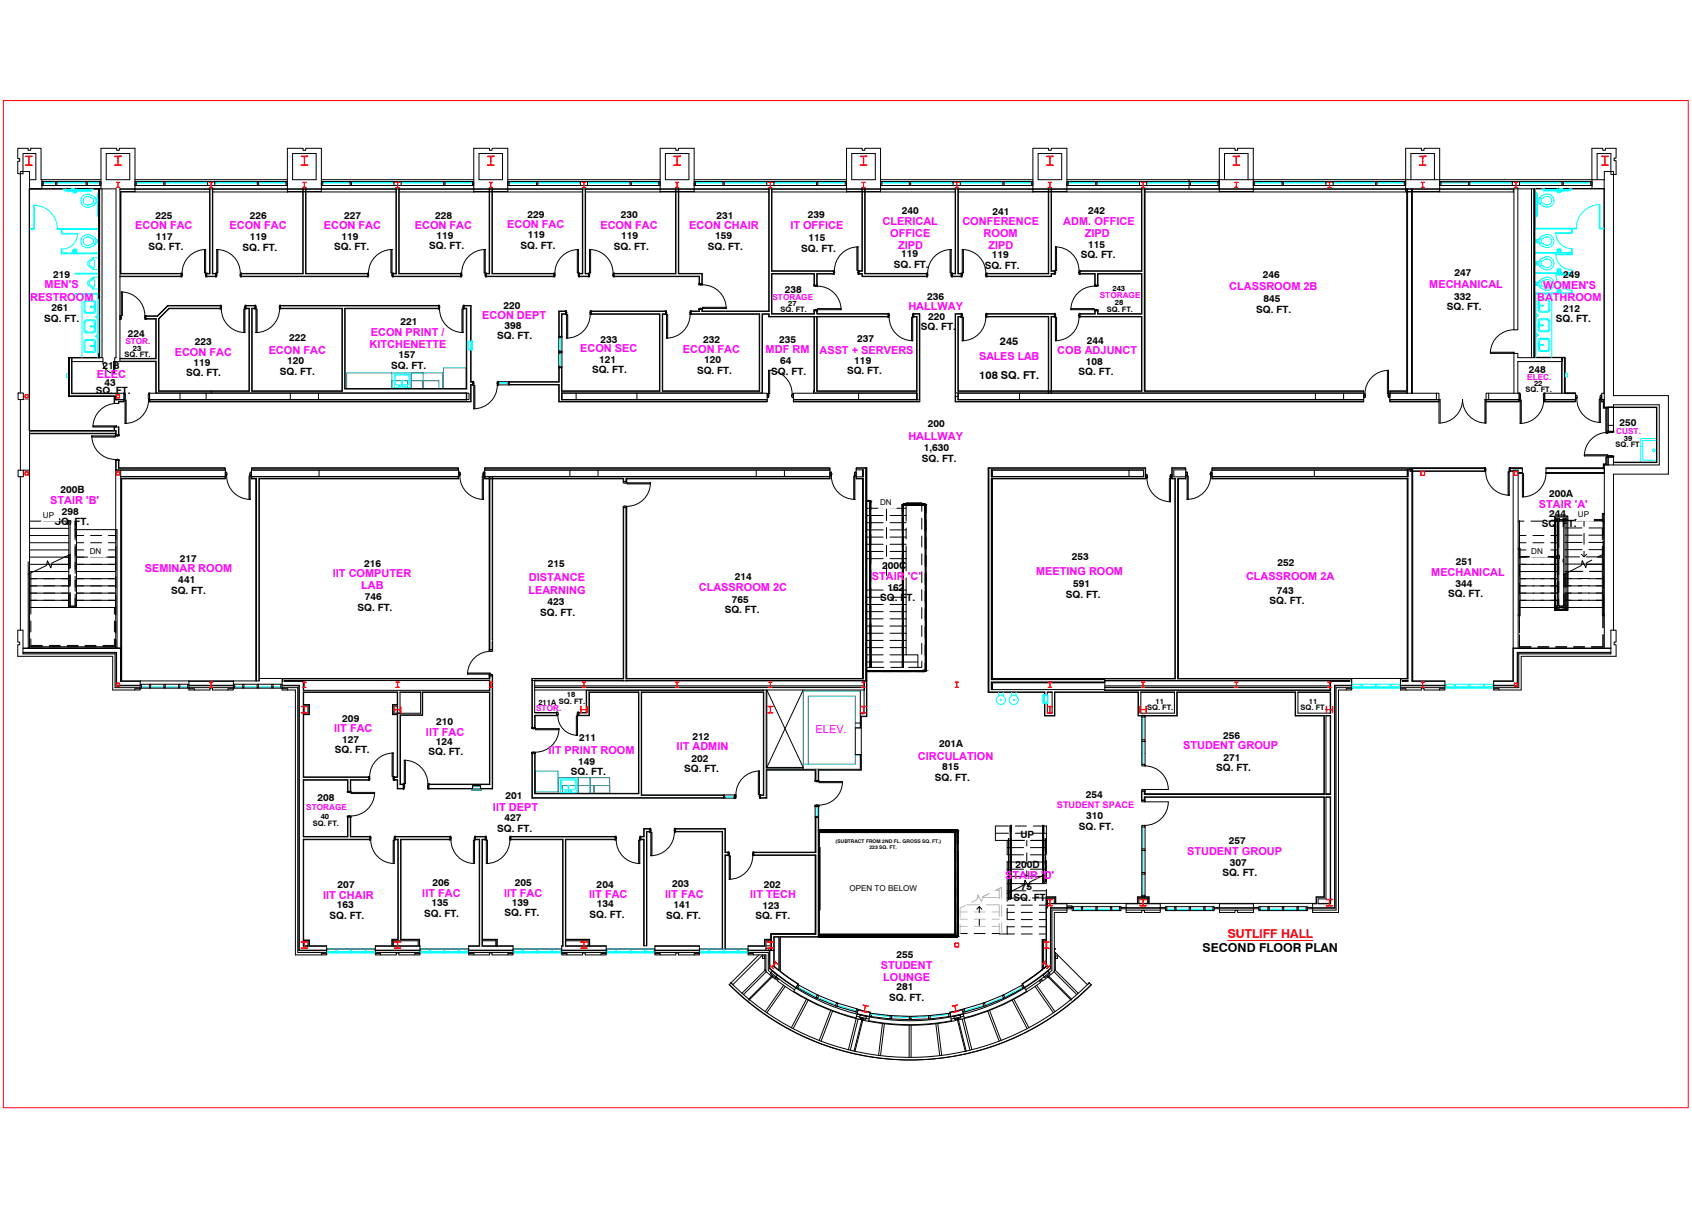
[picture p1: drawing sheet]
<svg xmlns="http://www.w3.org/2000/svg" width="1067mm" height="762mm" viewBox="0 0 1067 762" stroke-linecap="round" stroke-linejoin="round" font-family="sans-serif">
<defs><g id="words">
<text font-size="7.7" fill="#f00" x="774" y="591">SUTLIFF HALL</text>
<text font-size="7.7" x="758" y="600">SECOND FLOOR PLAN</text>
<g font-size="6.9" fill="#f0f">
<text x="320" y="144">ECON FAC</text>
<text x="556" y="142">CLERICAL</text>
<text x="607" y="142">CONFERENCE</text>
<text x="670" y="142">ADM. OFFICE</text>
<text x="85" y="144">ECON FAC</text>
<text x="145" y="144">ECON FAC</text>
<text x="204" y="144">ECON FAC</text>
<text x="262" y="144">ECON FAC</text>
<text x="379" y="144">ECON FAC</text>
<text x="435" y="144">ECON CHAIR</text>
<text x="498" y="144">IT OFFICE</text>
<text x="561" y="149">OFFICE</text>
<text x="620" y="149">ROOM</text>
<text x="684" y="149">ZIPD</text>
<text x="566" y="157">ZIPD</text>
<text x="623" y="157">ZIPD</text>
<text x="28" y="182">MEN'S</text>
<text x="775" y="183">CLASSROOM 2B</text>
<text x="901" y="181">MECHANICAL</text>
<text x="973" y="182">WOMEN'S</text>
<text x="19" y="189">RESTROOM</text>
<text x="969" y="190">BATHROOM</text>
<text x="573" y="195">HALLWAY</text>
<text x="304" y="201">ECON DEPT</text>
<text x="234" y="212">ECON PRINT /</text>
<text x="233" y="219">KITCHENETTE</text>
<text x="366" y="222">ECON SEC</text>
<text x="110" y="224">ECON FAC</text>
<text x="169" y="223">ECON FAC</text>
<text x="431" y="222">ECON FAC</text>
<text x="483" y="223">MDF RM</text>
<text x="517" y="223">ASST + SERVERS</text>
<text x="617" y="227">SALES LAB</text>
<text x="667" y="223">COB ADJUNCT</text>
<text x="61" y="238">ELEC</text>
<text x="573" y="277">HALLWAY</text>
<text x="32" y="318">STAIR 'B'</text>
<text x="970" y="320">STAIR 'A'</text>
<text x="91" y="361">SEMINAR ROOM</text>
<text x="210" y="364">IIT COMPUTER</text>
<text x="550" y="366">STAIR 'C'</text>
<text x="653" y="362">MEETING ROOM</text>
<text x="786" y="366">CLASSROOM 2A</text>
<text x="902" y="363">MECHANICAL</text>
<text x="228" y="371">LAB</text>
<text x="334" y="367">DISTANCE</text>
<text x="333" y="374">LEARNING</text>
<text x="441" y="372">CLASSROOM 2C</text>
<text x="211" y="461">IIT FAC</text>
<text x="514" y="462">ELEV.</text>
<text x="269" y="464">IIT FAC</text>
<text x="427" y="473">IIT ADMIN</text>
<text x="746" y="472">STUDENT GROUP</text>
<text x="346" y="475">IIT PRINT ROOM</text>
<text x="579" y="479">CIRCULATION</text>
<text x="311" y="511">IIT DEPT</text>
<text x="748" y="539">STUDENT GROUP</text>
<text x="634" y="554">STAIR 'D'</text>
<text x="204" y="566">IIT CHAIR</text>
<text x="266" y="565">IIT FAC</text>
<text x="318" y="565">IIT FAC</text>
<text x="371" y="566">IIT FAC</text>
<text x="419" y="566">IIT FAC</text>
<text x="473" y="566">IIT TECH</text>
<text x="555" y="610">STUDENT</text>
<text x="557" y="618">LOUNGE</text>
</g>
<g font-size="6.9">
<text x="630" y="217">245</text>
<text x="617" y="239">108 SQ. FT.</text>
</g>
<g font-size="6.3">
<text x="98" y="138">225</text>
<text x="217" y="138">227</text>
<text x="333" y="137">229</text>
<text x="391" y="138">230</text>
<text x="452" y="138">231</text>
<text x="509" y="138">239</text>
<text x="569" y="135">240</text>
<text x="626" y="135">241</text>
<text x="686" y="135">242</text>
<text x="157" y="138">226</text>
<text x="274" y="138">228</text>
<text x="98" y="151">117</text>
<text x="157" y="151">119</text>
<text x="215" y="151">119</text>
<text x="275" y="150">119</text>
<text x="333" y="150">119</text>
<text x="392" y="151">119</text>
<text x="451" y="151">159</text>
<text x="510" y="152">115</text>
<text x="94" y="158">SQ. FT.</text>
<text x="153" y="158">SQ. FT.</text>
<text x="211" y="158">SQ. FT.</text>
<text x="271" y="157">SQ. FT.</text>
<text x="328" y="157">SQ. FT.</text>
<text x="387" y="157">SQ. FT.</text>
<text x="446" y="157">SQ. FT.</text>
<text x="505" y="159">SQ. FT.</text>
<text x="686" y="156">115</text>
<text x="568" y="162">119</text>
<text x="625" y="163">119</text>
<text x="681" y="163">SQ. FT.</text>
<text x="564" y="169">SQ. FT.</text>
<text x="621" y="169">SQ. FT.</text>
<text x="917" y="174">247</text>
<text x="34" y="175">219</text>
<text x="796" y="175">246</text>
<text x="986" y="175">249</text>
<text x="495" y="185">238</text>
<text x="585" y="189">236</text>
<text x="797" y="191">845</text>
<text x="917" y="189">332</text>
<text x="32" y="196">261</text>
<text x="317" y="195">220</text>
<text x="792" y="197">SQ. FT.</text>
<text x="912" y="195">SQ. FT.</text>
<text x="986" y="196">212</text>
<text x="28" y="203">SQ. FT.</text>
<text x="585" y="202">220</text>
<text x="981" y="203">SQ. FT.</text>
<text x="252" y="205">221</text>
<text x="318" y="207">398</text>
<text x="581" y="208">SQ. FT.</text>
<text x="81" y="213">224</text>
<text x="182" y="215">222</text>
<text x="314" y="214">SQ. FT.</text>
<text x="540" y="216">237</text>
<text x="123" y="217">223</text>
<text x="379" y="216">233</text>
<text x="443" y="216">232</text>
<text x="491" y="216">235</text>
<text x="685" y="217">244</text>
<text x="251" y="226">157</text>
<text x="65" y="233">218</text>
<text x="122" y="230">119</text>
<text x="181" y="230">120</text>
<text x="247" y="232">SQ. FT.</text>
<text x="378" y="229">121</text>
<text x="444" y="229">120</text>
<text x="492" y="230">64</text>
<text x="539" y="229">119</text>
<text x="685" y="230">108</text>
<text x="117" y="237">SQ. FT.</text>
<text x="177" y="236">SQ. FT.</text>
<text x="373" y="235">SQ. FT.</text>
<text x="439" y="236">SQ. FT.</text>
<text x="486" y="236">SQ. FT.</text>
<text x="534" y="236">SQ. FT.</text>
<text x="680" y="236">SQ. FT.</text>
<text x="964" y="235">248</text>
<text x="66" y="243">43</text>
<text x="60" y="248">SQ. FT.</text>
<text x="585" y="269">200</text>
<text x="1021" y="269">250</text>
<text x="582" y="284">1,630</text>
<text x="581" y="291">SQ. FT.</text>
<text x="38" y="311">200B</text>
<text x="977" y="313">200A</text>
<text x="39" y="324">298</text>
<text x="977" y="326">244</text>
<text x="34" y="331">SQ. FT.</text>
<text x="972" y="332">SQ. FT.</text>
<text x="676" y="353">253</text>
<text x="113" y="354">217</text>
<text x="230" y="357">216</text>
<text x="345" y="357">215</text>
<text x="556" y="359">200C</text>
<text x="805" y="357">252</text>
<text x="918" y="356">251</text>
<text x="463" y="366">214</text>
<text x="112" y="368">441</text>
<text x="677" y="370">591</text>
<text x="918" y="370">344</text>
<text x="108" y="374">SQ. FT.</text>
<text x="560" y="372">162</text>
<text x="672" y="377">SQ. FT.</text>
<text x="805" y="374">743</text>
<text x="913" y="376">SQ. FT.</text>
<text x="230" y="378">746</text>
<text x="345" y="381">423</text>
<text x="461" y="380">765</text>
<text x="555" y="379">SQ. FT.</text>
<text x="800" y="381">SQ. FT.</text>
<text x="225" y="385">SQ. FT.</text>
<text x="341" y="388">SQ. FT.</text>
<text x="457" y="387">SQ. FT.</text>
<text x="216" y="455">209</text>
<text x="275" y="457">210</text>
<text x="365" y="467">211</text>
<text x="437" y="466">212</text>
<text x="771" y="465">256</text>
<text x="216" y="468">127</text>
<text x="275" y="470">124</text>
<text x="592" y="471">201A</text>
<text x="211" y="475">SQ. FT.</text>
<text x="270" y="476">SQ. FT.</text>
<text x="771" y="479">271</text>
<text x="365" y="482">149</text>
<text x="436" y="480">202</text>
<text x="594" y="485">815</text>
<text x="767" y="486">SQ. FT.</text>
<text x="360" y="488">SQ. FT.</text>
<text x="431" y="487">SQ. FT.</text>
<text x="589" y="492">SQ. FT.</text>
<text x="319" y="504">201</text>
<text x="685" y="503">254</text>
<text x="200" y="505">208</text>
<text x="318" y="518">427</text>
<text x="685" y="516">310</text>
<text x="313" y="524">SQ. FT.</text>
<text x="680" y="523">SQ. FT.</text>
<text x="643" y="528">UP</text>
<text x="775" y="532">257</text>
<text x="775" y="546">307</text>
<text x="640" y="547">200D</text>
<text x="771" y="552">SQ. FT.</text>
<text x="213" y="560">207</text>
<text x="273" y="559">206</text>
<text x="325" y="558">205</text>
<text x="376" y="559">204</text>
<text x="424" y="559">203</text>
<text x="482" y="560">202</text>
<text x="644" y="561">75</text>
<text x="639" y="568">SQ. FT.</text>
<text x="212" y="572">163</text>
<text x="272" y="571">135</text>
<text x="323" y="571">139</text>
<text x="376" y="572">134</text>
<text x="425" y="572">141</text>
<text x="481" y="573">123</text>
<text x="208" y="579">SQ. FT.</text>
<text x="267" y="578">SQ. FT.</text>
<text x="318" y="578">SQ. FT.</text>
<text x="372" y="579">SQ. FT.</text>
<text x="420" y="579">SQ. FT.</text>
<text x="476" y="580">SQ. FT.</text>
<text x="565" y="604">255</text>
<text x="565" y="624">281</text>
<text x="561" y="631">SQ. FT.</text>
</g>
<text font-size="5.8" fill="#f0f" x="666" y="509">STUDENT SPACE</text>
<g font-size="5.2" fill="#f0f">
<text x="487" y="189">STORAGE</text>
<text x="693" y="188">STORAGE</text>
<text x="79" y="217">STOR.</text>
<text x="963" y="239">ELEC.</text>
<text x="1019" y="273">CUST.</text>
<text x="338" y="448">STOR.</text>
<text x="193" y="510">STORAGE</text>
</g>
<g font-size="5.1">
<text x="555" y="318">DN</text>
<text x="27" y="326">UP</text>
<text x="995" y="326">UP</text>
<text x="57" y="349">DN</text>
<text x="965" y="349">DN</text>
<text x="536" y="562">OPEN TO BELOW</text>
</g>
<g font-size="4.7">
<text x="701" y="183">243</text>
<text x="492" y="197">SQ. FT.</text>
<text x="497" y="193">27</text>
<text x="698" y="197">SQ. FT.</text>
<text x="703" y="192">28</text>
<text x="84" y="221">23</text>
<text x="79" y="225">SQ. FT.</text>
<text x="967" y="243">22</text>
<text x="962" y="247">SQ. FT.</text>
<text x="1019" y="282">SQ. FT.</text>
<text x="1024" y="278">39</text>
<text x="357" y="439">18</text>
<text x="728" y="444">11</text>
<text x="825" y="444">11</text>
<text x="339" y="444">211A SQ. FT.</text>
<text x="723" y="448">SQ. FT.</text>
<text x="820" y="448">SQ. FT.</text>
<text x="202" y="516">40</text>
<text x="197" y="520">SQ. FT.</text>
</g>
<g font-size="3.2">
<text x="527" y="532">(SUBTRACT FROM 2ND FL. GROSS SQ. FT.)</text>
<text x="548" y="535">223 SQ. FT.</text>
</g>
</g></defs>
<g fill="none" stroke="#008ab8" stroke-width=".63">
<path d="M247 235h-28v10h28v-10h12v10M247 240h10v5h-10zM267 240h10v5h-10zM280 232h14v13h-14zM259 245v-10h8v10v-5h-10v5h10M259 245v-10h20v10h-2M542 436h-36v48M543 459h-4v-20h-29v43M543 476h-4v6h-33M298 498h.1M298 495h5v2v-2h-5v2zM298 498h5"/>
<path d="M298 498h1zM299 498h3zM299 498h4h-1M299 498h3M302 498h1zM303 497v1M303 497h-5v1M303 498h.1M338 486h14v13h-14zM355 495h10v5h-10zM365 495h10v5h-10zM372 490h12v10h-12z"/>
<path d="M375 495h9v5h-9zM506 485h36M352 500v-10h13v10v-10h7v10"/>
</g>
<g fill="none" stroke="#0ff" stroke-width=".63">
<path d="M27 115h8M36 115h18M40 119h1M40 119h.1M40 119l1 1h16l1-1M41 119v1h5M41 119h.1M42 120h15h-11M45 119h2zM46 119v1M46 120h.1M46 119h.1"/>
<path d="M46 119h2M48 119v1M55 115h8M57 119h2M57 119h.1M57 119v1h-11M59 119h.1M86 115h17M104 115h27M135 115h27M163 115h17M203 115h18"/>
<path d="M222 115h26M253 115h27M281 115h17M321 115h17M339 115h27M370 115h27M398 115h17M438 115h18M457 115h26M488 115h27M516 115h17M556 115h17"/>
<path d="M574 115h27M605 115h27M633 115h17M674 115h17M692 115h26M723 115h27M751 115h17M791 115h17M809 115h27M841 115h26M868 115h17M909 115h17"/>
<path d="M927 115h26M958 115h27M968 119v25M972 119h2M973 119v1h17l1-1M973 119v1l11-1M974 120h15M982 119v1M982 119h2M983 119h2M983 119h.1M984 119v1"/>
<path d="M984 120h.1M984 119h.1M985 119h.1M986 115h17M989 119h2M990 119v1h-6M21 129a15 15 0 0 1 15 15M21 129h1v15h-1zM46 120v1h2v-1M46 121h2M55 122l3 1 2 1M55 124l4 2"/>
<path d="M55 129h1M55 122a4 4 0 0 0-4 5 4 4 0 0 0 4 4M55 124a2.7 2.7 0 0 0-3 3 2.7 2.7 0 0 0 3 2M56 129h.1M59 130l-4 1M59 128l-3 1M59 126v2M59 128l1 1M60 124v2M60 129h-1M60 124l-1 2M60 128v1"/>
<path d="M60 128h2M60 126h2M60 126v2M62 126v1M62 123v12zM62 128h.1M62 126h.1M62 121v1v14v1M62 122v14M62 127h.1M968 136v1zM968 121v1z"/>
<path d="M968 126h1v1M968 127h1M968 121l1 1v14l-1 1 1-15zM969 126v1M969 123v12zM969 125h-1v2h1M969 125h1M969 127h1M970 127l1 2M970 125v2M971 124l2-1a4 4 0 0 1 7 3 4 4 0 0 1-7 4l-2-1M971 124l1 1"/>
<path d="M971 124l-1 1M972 125v2M972 127l-1 2M973 125h-1M975 124l-2 1M975 124a2.7 2.7 0 0 1 3 2 2.7 2.7 0 0 1-3 3l-3-2M982 120v1h2v-1M982 120h2M982 121h2M984 120v1v-1M1008 129h1v15h-1zM1009 129a15 15 0 0 0-15 15"/>
<path d="M19 144h2v1h-2zM36 144h26v1h-26zM39 145v2zM39 157v3zM39 147h10v1h-10zM39 159h3v1h-3zM42 159h18v1h-18zM46 159v-1v1h2M46 159h2M46 159v-2h2v2M46 157h2M46 158h2"/>
<path d="M48 158v1zM49 147a10 10 0 0 1-10 10M55 148l3 1 2 2h2M55 149h1M55 148a4 4 0 0 0-4 4 4 4 0 0 0 4 4M55 149a2.7 2.7 0 0 0-3 3 2.7 2.7 0 0 0 3 3M56 149h.1M56 149l2 1M58 150l1 1M59 153l-4 2M60 159h2v1h-2zM60 150l-1 1v2l1 1"/>
<path d="M60 153h.1M60 151v2M62 153h-2l-2 2-3 1M62 152a.6 .6 0 0 0-1 0 .6 .6 0 0 0 0 1 .7 .7 0 0 0 1-1M968 159h2v1h-2zM968 152h1M968 151v2M968 144h26h-26zM970 159h18v1h-18zM970 151v2M971 150l1 1v2l-1 1M972 151l1-1a2.9 2.9 0 0 1 4 0 2.9 2.9 0 0 1-1 5l-1-1-3-1"/>
<path d="M975 148l-3 1-2 2h-2v2h2l1 1 2 1a4 4 0 0 0 7-2 4 4 0 0 0-5-5M981 147a10 10 0 0 0 10 10M981 147h10h-10zM982 159v-2v2M982 159h2M982 159v-2h2v2M982 157h2M982 158h2M984 159v-2v2M988 159h3v1h-3zM991 157v3zM991 144v3z"/>
<path d="M991 160h.1M1009 144h2h-2zM47 172h15v1h-15zM58 175l-3 2v3l3 2M58 163l-3 2v2l3 2M59 175h3M59 176h.1M59 170h3M59 169h.1M59 162h3M59 163h.1M59 175h-1l1 1"/>
<path d="M59 169h-1l1 1M59 162l-1 1h1M59 176l1 2-1 3M59 163l1 3-1 3M59 176l-3 2v1l3 2M59 163l-3 2v2l3 2M968 172h2h-2zM968 165v2M968 178v2M968 166h1M968 178h1M968 165h2l1-1 2-2a4 4 0 0 1 6 1 4 4 0 0 1 0 6 4 4 0 0 1-6 0l-3-2h-2z"/>
<path d="M968 179h1M970 165v2M970 178v2M971 164l1 1v2l-1 1M971 177l1 1v2l-1 1M972 165l1-1a2.9 2.9 0 0 1 4 0 2.9 2.9 0 0 1-1 5l-1-1-3-1M972 178l1-1a2.9 2.9 0 0 1 4 0 2.9 2.9 0 0 1-1 4h-1M972 180l3 2M981 160a10 10 0 0 0 10 10M981 173a10 10 0 0 0 10 10M982 170v2h2v-2v2h-2zM982 172h-12h18h-4"/>
<path d="M982 171h2M982 171v-1h2v1M982 170h2M988 172h3h-3zM991 170v2zM991 172v1zM991 160h-10v1h10M991 173h-10h10M991 160v1M991 173h.1M48 185h15h-15zM52 185v40"/>
<path d="M53 196l1 1h6v-7l-1-1-5 1-1 1v5M58 193h2zM59 182h3M59 181h.1M59 181l-1 1h1M59 193v-2v-1h-4l-1 1v6h5v-3M60 194v1M60 200h.1M60 192v1M61 199h-1l1 1M61 199v1M61 199h1"/>
<path d="M61 199h.1M62 185v14M62 188v35M62 185v40M62 188v35zM968 185h2h-2zM968 198v2M968 198h.1M968 188v35zM968 188v-3h10v40M968 200h1M968 198h1"/>
<path d="M968 185v13M968 200v10M969 198h.1M969 200h.1M969 198v1h1h-1v1M969 199h.1M970 199h.1M970 191v1M970 192l2 1zM970 180l3 2a4 4 0 0 0 7-3 4 4 0 0 0-7-4l-2 2-1 1h-2v2h2M970 193v1M971 192v-2v-1h4l1 1v6h-5v-3"/>
<path d="M971 189h5l1 1v6l-1 1h-5M971 189l-1 1v6l1 1M982 183v2h2v-2v2h-2zM982 185h-12h18h-4M982 185h2M982 184h2M982 184v-1h2v1M982 183h2M988 185h3h-3zM991 183v2zM54 202h6v8h-6l-1-1v-6zM54 214h5h1v8h-6h-1v-7z"/>
<path d="M58 206h2zM58 218h2M59 206v-3v-1h-4l-1 1v6h5v-3M59 218v-3h-4h-1v6h5v-3M60 204h.1M60 206v1M60 218v1M60 204v2M60 212h.1M60 217v-1v2M61 212h.1M61 213h.1"/>
<path d="M61 200h.1M61 213h1M61 200h1M62 200v11M62 213v12M62 211l-2 1h1v1M295 215h2h-2v5h2h-2zM297 215h1zM297 215v5M298 216v4zM298 215h.1M298 219v1z"/>
<path d="M298 216h.1M298 220h.1M298 215v1zM298 216v3M353 213v8M968 210v2M968 210h.1M968 212h1M968 210h1M968 212v13M969 210h.1M969 212h.1"/>
<path d="M969 210v1h1h-1v1M969 211h.1M970 211h.1M970 204v-1v2M970 216v1M970 205h2zM970 217h2zM970 205v1M970 218v1M971 205v-3h4h1v6h-5v-3M971 215v2M971 215l1-1h4v1"/>
<path d="M971 201h5l1 1v7h-1h-5M971 213h5l1 1v6l-1 1M971 201l-1 1v6l1 1M971 213l-1 1v6l1 1M976 215v5v1h-5v-3M42 236h1v2h-1zM249 236h9v8h-9zM297 220l1 1M298 220v1M353 223v8M968 223v2M971 222h5"/>
<path d="M987 235h1v3h-1zM253 243l-4-1v-5l1-1h7l1 1v5l-4 1M253 241v3M253 241h1M253 243h1M254 241v3M315 241h5M1044 278h-8v12h8M1044 276h-10v15M89 433h5M95 433h8M104 433h9"/>
<path d="M113 433h5M148 433h5M154 433h8M163 433h8M172 433h5M630 436v3M632 436v3M638 436v3M641 436v3M658 438v1zM658 439v3M658 439v4z"/>
<path d="M658 438h1M658 438h.1M658 438v5M659 438h2v5h-2h2v-5zM659 438v5M852 431h6M853 433h5h-5zM853 431v3h-1M853 434h5M858 431h1v3h-1zM859 433h8h-8zM859 431h8"/>
<path d="M859 434h8M867 431h1v3h-1zM868 433h8h-8zM868 431h8M868 434h8M876 431h1v3h-1zM877 433h5h-5zM877 431h5M877 434h5M883 431h-1v3h1M911 431h6M912 433h5h-5z"/>
<path d="M912 431v3h-1M912 434h5M917 431h1v3h-1zM918 433h8h-8zM918 431h8M918 434h8M926 431h1v3h-1zM927 433h8h-8zM927 431h8M927 434h8M935 431h1v3h-1zM936 433h5h-5z"/>
<path d="M936 431h5M936 434h5M942 431h-1v3h1M658 442v1zM658 443v1M658 443h.1M659 443h-1M659 443l-1 1M720 452h1v14h-1zM720 467h1v15h-1zM353 491h10v9h-10zM358 498h-4v-6h1h7h1v5l-4 1"/>
<path d="M358 496v3zM457 502h6M515 509v5M720 536h1v14h-1zM720 521h1v14h-1zM720 551h1v13h-1zM677 574h5M677 573h5M683 574h8M683 573h8M692 574h8M692 573h8"/>
<path d="M701 574h5M701 573h5M736 574h5M736 573h5M741 574h9M741 573h9M751 574h8M751 573h8M760 574h5M760 573h5M794 574h5M794 573h5"/>
<path d="M800 574h9M800 573h9M809 574h9M809 573h9M819 574h4M819 573h4M206 598h1M207 600h5h-5zM212 598h1v3h-1zM212 598h-5v3h-1M213 600h8h-8zM213 598h8"/>
<path d="M221 598h1v3h-1zM222 600h8h-8zM222 598h8M230 598h1v3h-1zM231 600h5h-5zM231 598h5M237 598h-1v3h1M265 598h1M266 600h5h-5zM271 598v3zM271 598h-5v3h-1M271 600h9h-9z"/>
<path d="M271 598h9M280 598h1v3h-1zM281 600h8h-8zM281 598h8M289 598h1v3h-1zM290 600h5h-5zM290 598h5M295 598v3M323 598h1M324 600h5h-5zM329 598h1v3h-1zM329 598h-5v3h-1"/>
<path d="M330 600h8h-8zM330 598h8M338 598h1v3h-1zM339 600h9h-9zM339 598h9M348 598v3zM348 600h5h-5zM348 598h5M354 598h-1v3h1M382 598h1M383 600h5h-5zM388 598h1v3h-1z"/>
<path d="M388 598h-5v3h-1M389 600h8h-8zM389 598h8M397 598h1v3h-1zM398 600h8h-8zM398 598h8M406 598h1v3h-1zM407 600h5h-5zM407 598h5M413 598h-1v3h1M441 598h1M442 600h5h-5z"/>
<path d="M447 598h1v3h-1zM447 598h-5v3h-1M448 600h8h-8zM448 598h7M456 598v3h1v-3M457 600h8h-8zM457 598h8M465 598h1v3h-1zM466 600h5h-5zM466 598h5M472 598h-1v3h1M207 601h5"/>
<path d="M213 601h8M222 601h8M231 601h5M266 601h5M271 601h9M281 601h8M290 601h5M324 601h5M330 601h8M339 601h9M348 601h5M383 601h5"/>
<path d="M389 601h8M398 601h8M407 601h5M442 601h5M448 601h8M457 601h8M466 601h5M503 622l12 6-1 1-11-6zM516 629l11 4v1l-12-5zM528 634l12 3-12-3zM550 639l11 1v1l-11-2zM608 637l12-3-12 3z"/>
<path d="M621 633l11-4h1l-12 5zM633 628l12-6v1l-11 6zM562 640l11 1h-11zM574 641l11-1v1h-11zM586 640l12-1-12 2z"/>
<circle cx="62" cy="152" r=".4"/>
<circle cx="969" cy="152" r=".4"/>
<circle cx="969" cy="152" r=".6"/>
<circle cx="969" cy="166" r=".4"/>
<circle cx="969" cy="179" r=".4"/>
<circle cx="969" cy="179" r=".6"/>
<circle cx="969" cy="166" r=".6"/>
<circle cx="57" cy="193" r=".4"/>
<circle cx="60" cy="194" r=".3"/>
<circle cx="60" cy="192" r=".3"/>
<circle cx="970" cy="192" r=".3"/>
<circle cx="970" cy="193" r=".3"/>
<circle cx="973" cy="193" r=".4"/>
<circle cx="57" cy="218" r=".4"/>
<circle cx="57" cy="206" r=".4"/>
<circle cx="60" cy="205" r=".3"/>
<circle cx="60" cy="219" r=".3"/>
<circle cx="60" cy="207" r=".3"/>
<circle cx="60" cy="217" r=".3"/>
<circle cx="970" cy="204" r=".3"/>
<circle cx="970" cy="206" r=".3"/>
<circle cx="970" cy="216" r=".3"/>
<circle cx="970" cy="218" r=".3"/>
<circle cx="973" cy="205" r=".4"/>
<circle cx="973" cy="217" r=".4"/>
<circle cx="252" cy="243" r=".4"/>
<circle cx="254" cy="240" r=".4"/>
<circle cx="255" cy="244" r=".4"/>
<circle cx="1043" cy="284" r=".8"/>
<circle cx="631" cy="441" r="2.9"/>
<circle cx="631" cy="441" r=".3"/>
<circle cx="639" cy="441" r="2.9"/>
<circle cx="639" cy="441" r=".3"/>
<circle cx="357" cy="499" r=".4"/>
<circle cx="358" cy="495" r=".4"/>
<circle cx="360" cy="499" r=".4"/>
</g>
<g fill="#000" stroke="#000" stroke-width=".63">
<path d="M548 316h1zM570 318h13zM603 524h1zM637 520h1v46zM657 520h1v36zM603 590h1z"/>
<path d="M547 315h1zM547 315h1z"/>
<path d="M547 315l2 1zM547 315l2 1z"/>
<path d="M547 316h2zM547 316h2z"/>
<path d="M547 316h2zM547 316h2z"/>
<path d="M547 316h2zM547 316h2z"/>
<path d="M547 316h2zM547 316h2zM548 316h1z"/>
<path d="M548 316h1zM548 316h1z"/>
<path d="M548 316h1zM548 316h1z"/>
<path d="M548 316h1zM548 316h1z"/>
<path d="M548 316h1zM548 316h1z"/>
<path d="M548 316l1 105v-105zM548 316l1 105h-1z"/>
<path d="M569 318l1 1zM569 318l1 1z"/>
<path d="M569 319l1 102v-102zM569 319l1 102h-1z"/>
<path d="M569 318h1zM569 318h1z"/>
<path d="M569 318h1zM569 318h1z"/>
<path d="M569 318h1zM569 318h1z"/>
<path d="M570 318h13zM570 318h13z"/>
<path d="M570 318h14zM569 318h15z"/>
<path d="M569 318h15zM569 318h15z"/>
<path d="M569 318h15zM569 318h15z"/>
<path d="M569 318h15zM569 318h15z"/>
<path d="M569 318h15zM569 318h15z"/>
<path d="M570 318h14zM570 318h14z"/>
<path d="M583 318h1zM583 318h1z"/>
<path d="M583 318h1zM583 318h1z"/>
<path d="M583 318h1zM583 318h1z"/>
<path d="M583 318l1 1zM583 318l1 1z"/>
<path d="M583 319l1 103v-103zM583 319l1 103h-1z"/>
<path d="M547 423h36zM547 423h36z"/>
<path d="M547 423h37zM547 423h36z"/>
<path d="M547 423h37zM547 423h37z"/>
<path d="M547 423h37zM547 423h37z"/>
<path d="M583 423h1zM583 423h1z"/>
<path d="M583 423h1zM583 423h1z"/>
<path d="M583 423h1zM583 423h1z"/>
<path d="M547 423h37zM547 423h37z"/>
<path d="M583 422l1 1zM583 422l1 1z"/>
<path d="M516 523h88zM516 523h88z"/>
<path d="M516 523h88zM516 523h88z"/>
<path d="M516 523h88zM516 523h88z"/>
<path d="M516 523h88zM516 523h88z"/>
<path d="M516 523h88zM516 523h88z"/>
<path d="M516 523h88zM516 523h88z"/>
<path d="M516 523l88 1zM516 523l88 1z"/>
<path d="M516 524h88zM516 524h88z"/>
<path d="M603 524h1zM603 524h1z"/>
<path d="M603 524h1zM603 524h1z"/>
<path d="M603 524h1zM603 524h1zM603 524h1z"/>
<path d="M603 524h1zM603 524h1z"/>
<path d="M604 524v66v-66zM604 524v66z"/>
<path d="M636 529v38zM636 529v38z"/>
<path d="M637 520v46h1zM637 566h1z"/>
<path d="M657 520v36h1zM657 556h1z"/>
<path d="M659 529v27zM659 529v27z"/>
<path d="M516 591h88zM516 591h87z"/>
<path d="M516 590h88zM516 590l88 1z"/>
<path d="M516 590h88zM516 590h88z"/>
<path d="M516 590h88zM516 590h88z"/>
<path d="M516 590h88zM516 590h88z"/>
<path d="M516 590h88zM516 590h88z"/>
<path d="M516 590h88zM516 590h88z"/>
<path d="M603 590h1zM603 590h1z"/>
<path d="M603 590h1zM603 590h1zM603 590h1z"/>
<path d="M603 590h1zM603 590h1z"/>
<path d="M516 590h88zM516 590h88z"/>
</g>
<g fill="none" stroke="#000" stroke-width=".63">
<path d="M67 97h15v16h-15zM184 97h15v16h-15zM302 97h15v16h-15zM420 97h14v16h-14zM537 97h15v16h-15zM655 97h14v16h-14zM19 113v-5h-6v140M19 119h44h-16M19 113h4v-16h-9v12h-3v-7h1v-2h-1v-7h7v2h1v-2h7v20v6h-8v152h55v3M19 113v295M19 119h26M26 114h1v3h-1z"/>
<path d="M26 113h38M27 115h.1M27 117h8M27 114h8M35 114h1v3h-1zM35 115h.1M36 115h.1M36 117h18M36 114h18M54 114h1v3h-1zM54 115h.1M55 115h.1"/>
<path d="M55 117h8M55 114h8M62 119v53M63 119v66M63 114h1v3h-1zM63 115h.1M64 119v-26h10v2h1v-2h10v26M64 119v106M76 119h9v2h-9v51h38v2h-38M85 114h1v3h-1zM85 113h96M85 119h47"/>
<path d="M86 117h17M86 114h17M86 115h.1M94 114h1M103 114h1v3h-1zM103 115h.1M104 117h29M104 114h27M104 115h.1M131 117v-3h4v3h-2M131 115h.1M132 119v53h-2v2h6v-2h-2v-53"/>
<path d="M132 119v54h-2M134 119v54h2M134 119h47M135 117h27M135 114h27M135 115h.1M162 114h1v3h-1zM162 115h.1M163 117h18v-3h-1v3M163 114h17M163 115h.1M171 114h2"/>
<path d="M180 115h.1M181 119v-26h10v2h2v-2h10v26M181 119h22v2h-22zM191 119v53h-39v2h80v-2h-39v-53M191 119v54h-39M193 119v54h39M203 114v3zM203 113h96M203 119h47M203 117h18M203 114h18M203 115h.1"/>
<path d="M211 114h2M221 114h1v3h-1zM221 115h.1M222 117h29M222 114h26M222 115h.1M248 117v-3h5v3h-2M248 115h.1M250 119v53h-2v2h42v-2h-38v-53M250 119v54h-2M251 119v54h39M252 119h47"/>
<path d="M253 117h27M253 114h27M253 115h.1M280 114h1v3h-1zM280 115h.1M281 117h18v-3h-1v3M281 114h17M281 115h.1M288 114h2M298 115h.1M299 119v-26h10v2h1v-2h10v26M299 119h21v2h-21z"/>
<path d="M308 119v53h-1v2h42v-2h-39v-53M309 119v54h-2M310 119v54h39M320 114h1v3h-1zM320 113h96M320 119h47M321 117h17M321 114h17M321 115h.1M329 114h1M338 114h1v3h-1zM338 115h.1"/>
<path d="M339 117h31v-3h-4v3M339 114h27M339 115h.1M366 115h.1M367 119v53h-2v2h6v-2h-2v-53M367 119v54h-2M369 119v54h2M369 119h47M370 117h27M370 114h27M370 115h.1M397 114h1v3h-1z"/>
<path d="M397 115h.1M398 117h18v-3h-1v3M398 114h17M398 115h.1M406 114h2M415 115h.1M416 119v-26h10v2h2v-2h10v26M416 119h22v2h-22zM426 119v53h-39v2h54v5h2v-7h-15v-53M426 119v54h-39M428 119v54h15v6M438 114v3z"/>
<path d="M438 113h96M438 119h47M438 117h18M438 114h18M438 115h.1M446 114h2M456 114h1v3h-1zM456 115h.1M457 117h29M457 114h26M457 115h.1M483 117v-3h5v3h-2"/>
<path d="M483 115h.1M485 119h2v52h39v2h-11v7h-2v-7h-26v25h26v-2h2v2h45v2h-45v46h63v-46h-2v-2h4v55h-80v-1h80M485 119v77h-42v-1h-2v1h-5v2h43v48h-61v-48h2v-2h-47v2h43v48h-62v-14h-2l2-1M485 119h-409v109M485 119v77h-42v-1M486 119v52h40M487 119h115M487 119h47M488 117h27M488 114h27M488 115h.1M515 114h1v3h-1z"/>
<path d="M515 115h.1M516 117h18v-3h-1v3M516 114h17M516 115h.1M523 114h2M533 115h.1M534 119v-26h10v2h1v-2h10v26M534 119h21v2h-21zM543 119v52h-1v2h1v1h41v-2h-39v-53M544 119v52h-2M545 119v54h39M555 114h1v3h-1z"/>
<path d="M555 113h96M555 119h47M556 117h17M556 114h17M556 115h.1M564 114h2M573 114h1v3h-1zM573 115h.1M574 117h31v-3h-4v3M574 114h27M574 115h.1M601 115h.1"/>
<path d="M602 119h2v53h2v2h-6v-2h2zM602 119v54h-2M604 119v54h2M604 119h116M604 119h47M605 117h27M605 114h27M605 115h.1M632 114h1v3h-1zM632 115h.1M633 117h18v-3h-1v3M633 114h17"/>
<path d="M633 115h.1M641 114h2M650 115h.1M651 119v-26h10v2h2v-2h10v26M651 119h22v2h-22zM661 119v53h-39v2h41v-1h2v-2h-2v-52M661 119v54h-39M663 119v52h2M673 114h1v3h-1zM673 113h338M673 119h47M674 117h17"/>
<path d="M674 114h17M674 115h.1M681 114h2M691 114h1v3h-1zM691 115h.1M692 117h29M692 114h26M692 115h.1M718 117v-3h5v3h-2M718 115h.1M720 119h2v2M720 119v52h-39v2h9v7h2v-7h28v25h-28v-2h-2v2h-9v2h39v46h-116v-46h2v-2h-4v55h258v-1h-256"/>
<path d="M720 119v52h-39M721 119v128M722 119v128h138M722 119h244M722 119h47M723 117h27M723 114h27M723 115h.1M750 113v1M750 117v2M750 114h1v3h-1zM750 115h.1"/>
<path d="M751 117h18v-3h-1v3M751 115h.1M751 114h17M758 114h2M768 115h.1M769 117v2v-26h10v2h1v-2h10v26M769 113v1M772 113v-16h15v16M790 114h1v3h-1zM790 119h96M791 117h17M791 114h17"/>
<path d="M791 115h.1M799 114h2M808 114h1v3h-1zM808 115h.1M809 117h32v-3h-5v3M809 114h27M809 115h.1M836 115h.1M841 117h26M841 114h26M841 115h.1M867 114h1v3h-1z"/>
<path d="M867 115h.1M868 117h18v-3h-1v3M868 114h17M868 115h.1M876 114h2M885 115h.1M886 119v-26h10v2h2v-2h10v26M887 119v127h-11v2h11M887 119v128M887 119v128h-11M890 113v-16h14v16M890 119v129"/>
<path d="M908 114h1v3h-1zM908 119h46v2h-46M909 115h17M909 117h17M909 114h17M926 114h1v3h-1zM927 117h29M927 114h26M927 115h.1M953 117v-3h5v3h-2M953 115h.1M955 119v89h2v-89"/>
<path d="M958 115h.1M958 117h27M958 114h27M966 119h2v106M966 119v106M967 119v106h-1M967 119v106M968 119h44v129M983 119h-15v69M985 119h27M985 114h1v3h-1zM985 115h.1"/>
<path d="M986 117h18v-3h-1v3M986 114h17M986 115h.1M1003 115h.1M1004 113v-20h7v2h1v-2h7v7h-1v1h1v9h-3v-13h-9v16M1004 113v6M85 121h-9v52h38M85 121h47M134 121h47M181 121h22M203 121h47M252 121h47"/>
<path d="M299 121h21M320 121h47M369 121h47M416 121h22M438 121h47M487 121h47M534 121h21M555 121h47M604 121h47M651 121h22M673 121h47M722 121h186v-2h-22v2"/>
<path d="M722 121v125h138v2h-258M769 121v-2h21v2M769 121h21M886 121h22M129 157h1v15h-1zM130 157a15 15 0 0 0-15 15M137 157v15zM137 157a15 15 0 0 1 14 15M246 157h1v15h-1zM247 157a15 15 0 0 0-15 15M305 157h1v15h-1zM306 157a15 15 0 0 0-15 15"/>
<path d="M364 157h1v15h-1zM365 157a15 15 0 0 0-15 15M372 157v15zM372 157a15 15 0 0 1 15 15M540 156h1v14h-1zM541 156a15 15 0 0 0-15 14M599 157h1v15h-1zM600 157a15 15 0 0 0-15 15M607 157v15zM607 157a15 15 0 0 1 15 15M665 156h1v14h-1zM665 156a15 15 0 0 1 15 14"/>
<path d="M62 172v-53h11v106h-1v3M62 173v12M76 174h38M114 172h1v3h-1zM130 172v3zM130 174h6M136 172h1v3h-1zM151 172h1v3h-1zM152 174h80M232 172v3zM247 172h1v3h-1zM248 174h42"/>
<path d="M290 172h1v3h-1zM306 172h1v3h-1zM307 174h42M349 172h1v3h-1zM365 172h1v3h-1zM365 174h6M371 172h1v3h-1zM387 172v3zM387 174h54v5M441 179h2v1h-2zM443 180a15 15 0 0 1 15 14M513 180h2h-2z"/>
<path d="M513 180v-8h-27v26h27v-2M525 170h1v3h-1zM526 172h-11v8M541 170h1v3h-1zM542 172h2v2h40M584 172h1v3h-1zM600 172h1v3h-1zM600 174h6M606 172h1v3h-1zM622 172v3zM665 170v3zM665 172h-2v2h-41"/>
<path d="M680 170h1v3h-1zM681 172h9v8M690 180h2h-2zM692 180v-8h28v26h-28v-2M62 185v3M62 185v40M63 185v40M76 199v2zM76 199v2M76 199h.1M76 184h1v15h-1zM76 184a15 15 0 0 1 15 15"/>
<path d="M91 199h1v2h-1zM139 192h1v3h-1zM139 193h-33l-7 6h-7M139 194h-33l-6 7v46h57v-53h-2M140 195a15 15 0 0 0 14 15M154 195v15zM154 192h1v3h-1zM155 193h6M161 192v3zM161 194h-2v53h57v-53h-39M161 195h1v15h-1zM176 192h1v3h-1z"/>
<path d="M176 195a15 15 0 0 1-15 15M177 193h100M276 192h1v3h-1zM277 194h-60v51h77v-51h-1M277 195a15 15 0 0 0 15 15M291 195h1v15h-1zM292 192h1v3h-1zM293 193h4v22M352 196h5v2h-3v14h-2zM356 196h1v2h-1zM357 198h-3v14M357 196h-4v16"/>
<path d="M357 198h1v15h-1zM372 196h1v2h-1zM372 198a15 15 0 0 1-15 15M373 198h43v49h-62v-15M373 196h47M419 196h1v2h-1zM420 198h-2v49h61v-49h-43M420 198h1v15h-1zM435 196h1v2h-1zM435 198a15 15 0 0 1-15 15M441 194h2v1h-2zM441 195v1h-5"/>
<path d="M443 194h15h-15zM513 195h2v1h-2zM515 196v2h45M515 195h15h-15zM515 180a15 15 0 0 1 15 15M560 197h1v3h-1zM560 199h-75v-1h-5v50M561 200a15 15 0 0 0 14 15M575 200v15zM575 197h1v3h-1zM576 199h2v48h-63v-47h-2v47M576 198h4v54"/>
<path d="M606 197h1v3h-1zM606 198h-4v55h258M606 199h-2v48h116v-48h-39M607 200v15zM622 200a15 15 0 0 1-15 15M622 197v3zM622 198h43M622 199h39v49M665 197v3zM665 199h-2v49M665 200h1v15h-1zM675 195h15h-15z"/>
<path d="M680 200a15 15 0 0 1-15 15M680 197h1v3h-1zM690 195h2v1h-2zM690 180a15 15 0 0 0-15 15M690 196v2h-9M76 201h.1M92 201h6v25h-22M353 212v1zM354 213l-2-1v29h-31M354 212v20M955 208a15 15 0 0 0-15 14M43 225l20 1z"/>
<path d="M43 226v24l1-24v24M45 226v22h28M62 225h-17v23h33v4h-5v-2M62 225h2M62 223v2M64 225h1v3h-20M65 228a7 7 0 0 0 7 7M72 228v7zM72 228h26v20h196v4M76 226h22v-25h-6v-2h7l7-6h33v2h-32l-7 6v45h57v-51h-2v-2h6v2h-2v51h57v-51h-39v-2h100v2h-59v50h76v-50h-1v-2h4v22h-2v5h2v21h1v2h-1v10h-203v-1h200M76 228h22v20M297 220v21h1"/>
<path d="M353 232v9h-32M353 221v1zM353 231h.1M353 222v1zM354 221l-2 1h2M485 233v15zM485 233a15 15 0 0 1 14 15M875 233v15zM875 233a15 15 0 0 0-14 15M940 222h15v1h-15zM955 223h2v2h9M955 222v26"/>
<path d="M968 223v2M968 225h.1M985 225v23M986 225v23M11 248h4v4h-4zM13 252v44M43 250h29M44 250h28v4M73 250v2h5v1h-3v1h-3v-4h-28M73 254a15 15 0 0 0-14 15M78 248h1v1v3h-1zM78 253h-3v1"/>
<path d="M79 252h1v15h-1zM94 248v4l-1-1zM94 252a15 15 0 0 1-15 15M113 248h-19v4h19M113 248h17v4h-17zM130 248h53M130 252h53M133 246v2M183 248h18v4h-18zM201 248h95v4h-95M294 248v4M298 240h1v3h-1z"/>
<path d="M298 242h-1v11h-203M299 243v15zM314 240v3zM314 243a15 15 0 0 1-15 15M314 241v2M314 243h38v10h132v-1h-130M314 241h1v1h-1zM314 241h7M320 241h1v1h-1zM321 241v2M321 242h32v11h131M354 252v-4h127v-50h4v2h28v48h65v4"/>
<path d="M354 248v4M363 248v4M402 248h82v4h-82M402 248h-48v4h48M402 248v4M484 248h1v1v2h-1zM499 248h1v3h-1v-1zM500 253h80M541 248h37v4h-37zM541 248h-41v4h41M578 248v4M602 250h2"/>
<path d="M604 252h.1M604 252h225M604 248h.1M604 248v4M643 248h-39v4M643 248h186M643 248v4M661 248v-48h-39v-2h43v2h-2v48M829 248h18v4h-18zM847 248h13v4h-13M860 248h1v1v2h-1zM875 248h1v3h-1v-1z"/>
<path d="M876 252h31v1h-31zM876 253h31M887 248h-11v4h30M887 248h19M887 248h.1M906 248h1v4h-1M906 248v4M936 252h1v15h-1zM937 252h21v1h-21zM939 248h-2v4h2M939 248h18M939 248v4"/>
<path d="M957 248h1v4h-19M957 248v-20h28v-3h2v23M958 248l1 1-1 3zM958 253h-21M958 252h1v15h-1zM958 252v1M973 252a15 15 0 0 1-15 15M973 248h1v4h-1v-1zM973 252v1M974 252h19v1h-19zM974 253h19M985 248v-23h-17h19v23"/>
<path d="M985 248h-11v4h19v-4M985 248h8M993 249h1v1v1h-1zM993 248h-6h6M994 251a15 15 0 0 0 15 15M1008 251h1v15h-1zM1009 249h1v2h-1zM1010 248h2v4h-2zM1010 253h1M1011 252h-1v1h1M1011 252v5h3M1011 248l1-140h5v141h35v50h-35v98"/>
<path d="M1012 252v5h1M1012 257h33v35h-28M1013 257v16h1v-16M1013 257v16M1014 257h30v34h-27M1014 257h.1M1017 257v-2h29v38h-32M19 273h54v-1h-54h53v-3h3v5h-2v-1h-54M58 275h15h-15zM58 275a15 15 0 0 0 15 15M59 268h14v1h-14zM72 269v2"/>
<path d="M73 274h2v1h-2zM75 269v5M908 267v-15h-1v15a15 15 0 0 0 15-15 15 15 0 0 0 15 15M1014 272h4l-3 1-1-1zM1014 272a15 15 0 0 0-15 15M1014 268v-11h3v11M1014 268v4h3v-4M1014 268h3M15 296v4h-4v-4h8M73 290h2h-2zM73 290h2v5h67v1h-69zM73 290v6"/>
<path d="M75 290v5h67v1M76 296h-3v113h3M76 296h66v4h-66M76 296v133M142 298h1v2h-1zM143 300a15 15 0 0 0 15 15M157 300h1v15h-1zM158 298h1v2h-1l-1-1zM159 295h130v1h-130zM159 296v-1h130v1M201 296h88v4h-88M201 296h-42v4h42"/>
<path d="M201 296v4M289 298h1v2h-1zM290 300a15 15 0 0 0 15 15M304 300h1v15h-1zM305 298h1v2h-1v-1zM306 295h217v1h-217zM306 296v-1h217v1M359 296h-53v4h2M359 296h18v4h-18zM377 296h100M477 296h18v4h-18zM495 296h28v4h-28"/>
<path d="M523 298h1v2h-1zM524 300a15 15 0 0 0 15 15M538 300h1v15h-1zM539 298h1v2h-1v-1zM540 296v2M540 300v1M544 296v5M546 295v134M546 295l-6 1M546 295v156h-4M623 295v141M625 296h96v5h-96z"/>
<path d="M625 296v5M626 296h.1M712 296h-86v4M712 296h9M712 296v4M722 299h1v1v1h-1zM738 299h1v2h-1zM748 296l-9-1v6M748 298h1l-1 2zM748 296v2M748 300h.1M748 300h1v15h-1z"/>
<path d="M763 298h1v2h-1v-1zM763 300a15 15 0 0 1-15 15M764 295h172v2h-47v-1h-125zM829 296h-65v4h65M829 296h59v4h-59M829 296v4M887 296v5M888 296v5h-1M889 295h47M889 297h47M890 296v133h21M890 296v133"/>
<path d="M936 295h1v2h-1zM936 295h-172v1M937 297a15 15 0 0 0 15 15M951 297h1v15h-1zM952 295v2zM952 295h8M952 295h3M952 297h2M954 297h-2v-2h8v3h-3M954 297v112h3v-111M954 297v-1h3v2M955 295h5"/>
<path d="M957 298h3M960 298h1v15h-1zM975 298a15 15 0 0 1-15 15M975 298h37M975 295h36M999 287h15h-15zM1012 295v3h-37M1013 288v5h-2v2h-36M1014 293v-5h-1v4h-2v3h-36v3M1014 287h3h1v1h-4zM1014 288h3M1014 293h-2v94"/>
<path d="M1014 288v5M1017 288v5M13 300v97M76 301h66v1h-65v127h84M142 301v1h-66v127h12M159 301l3 1v127M162 302v127M289 301v1h-126v127M306 301h217v1h-128v2l-1 1-1-1v-2h-87zM306 301v1h87v1M308 300v110l1 1 2-1v-110M308 300h51"/>
<path d="M309 300v109M310 300l1 103M377 300h100M393 320h2M393 303h2M393 320v108h-56M395 302v1M395 320v108M395 319h-2v109h-58v31h2v-8h14v-2h-14M395 304h15v1h-15zM410 304a15 15 0 0 1-15 15M523 301v1h-128v1"/>
<path d="M540 301l4 1v126h-149v-108M544 301v-5h-4v-1h7v128M544 301h-4v1h4v126h-149v-109M544 302v126M571 318v2h-1M571 318v-1h10v1M574 318h-5v4M574 318h-4v4M579 318h5v5M579 318h4v5M581 318v4M625 302v126h71"/>
<path d="M626 300v1M626 300h95M722 301v1h-97v126h71M722 301v-6h-98v141h35v2M723 301a15 15 0 0 0 15 15M737 301h1v15h-1zM739 301l2 1v126h-116v-126M743 302v126M748 301l-5 1v126h109v1M764 301v1h124v126h-5v1M887 301v-5h4v133h20v6h-13v-1h-2v1h-13v-7M887 301h-123v1h123v126h-144v-126h5v-1h-8v-5h8v-1h-9v7h2v126h-115v-126h96v-7h-99v141h36v2h1v-2"/>
<path d="M887 302v126M19 338h24M19 333h24M19 328h24M43 330v-2h2v2h-1M47 328h1v6M47 328v6h26M47 334h1M47 328v12M48 334v49h-5v-33M48 338h5M48 334v6"/>
<path d="M57 338h7M68 338h5M73 334h1v74h-56v-46M73 334v6M547 320h1M547 325h1M547 329h1M547 334h1M547 339h1M548 326v7M548 337v7M549 321v-5l-2-1v1h1v5"/>
<path d="M549 320h8M549 325h8M549 329h8M549 334h8M549 339h8M549 326v7M549 337v7M559 320v8M559 332v7M561 320h8M561 325h8M561 329h8"/>
<path d="M561 334h8M561 339h8M569 327v7M569 338v7M570 325h1M570 329h1M570 334h1M570 339h1M570 327v7M570 338v7M571 320v8M571 333v7"/>
<path d="M581 327v7M581 338v7M583 328v7M583 339v7M584 328v7M584 339v7M957 328h4M958 328v24M958 338h4M965 328h7M967 338h6M976 328h4"/>
<path d="M978 338h4M981 328h.1M981 327h2v1h-2zM983 328h2M986 328h-1v-1h2v1M987 337h1M987 333h1M988 325h-8v60h9v-24M988 326h-7v58h7v-23h1M988 325h1v36M988 325v45M989 327h-7v56"/>
<path d="M989 337h8M989 333h8M993 327h7M999 328v4M999 336v7M1000 328h-17v54h3v-20M1002 337h9M1002 333h9M1002 328h9M1004 327h7v10M1010 333v7M1011 333v7"/>
<path d="M1011 328v9M1012 324h-1v5M1012 324h-2v5M18 354v8M19 356h24h-10M19 351h24h-2M19 342h24M19 347h24M29 356h2M43 350l-10 5-1 3-2-5-1 4-10 4M43 350v-21h1v29M43 350v9"/>
<path d="M44 349l-1 1M47 343v18M48 351h25M48 356h25M48 342h5M48 347h5M48 344v18M57 342h7M57 347h7M68 342h5M68 347h5M73 345v14"/>
<path d="M547 343h1M547 348h1M547 352h1M548 348v7M548 359v7M549 343h8M549 348h8M549 352h8M549 348v7M549 359v7M559 344v7M559 355v8"/>
<path d="M561 343h8M561 348h8M561 352h8M569 349v7M570 343h1M570 348h1M570 352h1M570 349v7M571 344v16M581 349v7M583 350v7M584 350v7"/>
<path d="M957 346h1v42h-1M957 345h1v43h-1M958 351h24M958 356h24M958 356v7M958 342h4M958 347h4M958 351h9M967 342h6M967 347h6M971 351h9M978 342h4"/>
<path d="M978 347h4M980 342v-15h1v1v14M980 346v14M981 351h.1M981 346v14M981 350h2v2h-2zM986 353h-1v1h1M987 356h1M987 351h1M987 346h1M987 342h1M989 356h10"/>
<path d="M989 351h7M989 346h8M989 342h8M997 349l2 2 1-2M997 356h13h-10M999 347v4M1000 351h10M1002 346h9M1002 342h9M1004 353l-4 2v3l-2-5-1 3-8 5M1007 351h3M1010 350v38h2v-1"/>
<path d="M1010 344v6M1011 341v8l-3 2M1011 349l-1 1M1011 349v38h1M1011 345v4M1011 341v7M1011 352v7M19 361v47h54M19 360h24M19 365h24M19 369h24M19 374h24"/>
<path d="M19 378h24M19 361l-1 1M19 361v26M43 363v7M43 374v9M44 374v8h3v-8M44 362v7M47 363v10M48 360h25M48 365h25M48 369h25M48 374h25"/>
<path d="M48 378h25M48 364v9M48 375v8M73 364v6M73 375v12M547 372h1M547 376h1M548 371v7M549 372h8M549 376h8M549 371v7M561 372h8v7"/>
<path d="M561 376h8M569 360v7M570 376h1M570 360v7M571 372v41h8v8M571 372h-1v7M571 364v8M581 360v7M581 372v7M583 361v7M583 373v7M584 361v7"/>
<path d="M584 373v7M958 360h24M958 365h24M958 369h24M958 374h24M958 378h24M958 368v7M958 379v9M980 364v7M981 364v7M986 362v-35h1v35M986 362h1"/>
<path d="M987 360h1M987 365h1M987 369h23M987 374h23M987 378h23M987 365h4M987 362v21M988 374v10h-7v-9M988 361l-1 1M989 374v11h-9v-9M989 360h9M989 365h8"/>
<path d="M989 361v9M995 365h7M1002 365h8M1002 360h8M1006 365h4M1011 363v7M1011 375v12M13 397h-2v8h1v1h-1v8h60v21h17v-6M13 397h1v15h59v21h15M19 383h54M19 391v7M72 383v4"/>
<path d="M72 391v7M73 392v7M547 381h1M547 386h1M547 390h1M547 395h1M547 399h1M548 382v7M548 393v7M549 381h8M549 386h8M549 390h8"/>
<path d="M549 395h8M549 399h8M549 382v7M549 393v7M561 381h8M561 386h8M561 395h8M561 399h8M569 383v7h-8M569 394v7M570 381h1M570 386h1"/>
<path d="M570 383v7h1M570 395h1M570 399h1M570 394v7M581 383v7M581 394v7M583 384v7M583 395v7M584 384v7M584 395v7M958 383h52M958 388v11"/>
<path d="M981 382h2v1h-2zM985 382h2v1h-2zM1010 388h2M1011 388v8M1012 388v20M1017 397h2v8h-1v1h1v8h-60v21h-17v-6h12v-21h62M1017 397h-1v15h-58v21h-16M14 408h62v21M14 412h59v20h15M14 409h62M14 411h60v20M19 408h8"/>
<path d="M19 403v4h8M31 407h7M31 408h7M42 407h7M42 408h7M54 407h7M54 408h7M65 408h8M72 403v4h-7M73 403v5M308 409h3M310 411a14 14 0 0 0-15 13"/>
<path d="M310 403h1M311 405l-1 4M547 404h1M547 408h1M547 413h1M547 417h1M548 404v7M548 416v5M549 416v5h-1M549 404h8M549 408h8M549 413h8"/>
<path d="M549 417h8M549 404v7M561 404h8M561 408h8M561 413h8M561 417h8M569 417v4h1v-4M569 406v6M570 404h1M570 408h1M570 413h1M570 417h9"/>
<path d="M570 406v6M581 417v4h-8M581 405v7M583 418v5h-5M583 406v7M584 418v5h-6M584 406v7M954 409v20h-12M957 409h59M958 400v8h7M958 408h7M970 408h7"/>
<path d="M981 408h7M992 408h7M1003 408h8M1011 400v8h-8M1016 412h-59v20h-15M1016 411h-59v20M74 431v1h14M88 431h1v3h-1M88 434h-3v1M89 431h5M89 434h5M89 433h.1"/>
<path d="M94 431h1v3h-1zM94 433h.1M95 431h8M95 434h8M95 433h.1M103 431h1v3h-1zM103 433h.1M104 431h9M104 434h9M104 433h.1M113 431v3zM113 433h.1"/>
<path d="M113 431h5M113 434h5M118 433h.1M119 429v6h13v-1h2v1h13v-6M119 431h-1v3h1M119 434h4v1M119 429h28M119 433h28M119 432h28M147 431h1v3h-1M147 434h-3v1M148 433h.1"/>
<path d="M148 431h5M148 434h5M153 431h1v3h-1zM153 433h.1M154 433h.1M154 431h8M154 434h8M162 431h1v3h-1zM162 433h.1M163 433h.1M163 431h8M163 434h8"/>
<path d="M164 428v1h-3v-127h-2v-1h130v1h-125v126h144v-3h3v72h-8v-2h-5v2h-28v-3h39v-58h-43v15h-14v43h2v3h-4v-5h-1v-2h1v-40h-3v-6h3v-8h-59v8h4v6h-4v40h41v2h-11v7h-2v-7h-28v35h28v-12h2v12h12v2h-42v63h4v4h11v6h-20v-167h-8v-7M171 431h1v3h-1zM171 433h.1M172 433h.1M172 431h5M172 434h5M177 433h.1M178 431h-1v3h1M178 434h3v1M178 433h10v167h18M178 432h11v167h17M178 432h10v167h18"/>
<path d="M179 429h130v6h-118v-6h-12zM179 429h12v6M252 436h13M295 424h14v1h-14zM308 426h3M309 429v6M309 426v2M309 426v2h-131v1M310 426v71h-7M335 429h58M336 428v31M337 429v20"/>
<path d="M337 429h210M337 433h208M337 432h208M337 433h30M337 428h.1M369 433h57M370 435v12M393 429h.1M395 429h.1M395 429h149M428 433h57M481 435h.1"/>
<path d="M482 435h-112v14h-4M483 435v49h23M487 433h56M506 435l-23 49M542 436v23M544 429h.1M545 429v16M545 429v6h-208M547 423v29h-4v33h-27v7h-2v-7h-31v18h-4v-2h2v-65h-76v65h51v2M547 421h1M549 421h8M551 423h-4h4"/>
<path d="M556 423h7M562 421h7M567 423h7M625 430v5M626 430h70v-1h155h-12v6h-213zM660 436h3v9M660 436h3M662 430h-37v5M662 430h34M696 430h-71v5h1M697 429h142v6h-142zM697 433h142"/>
<path d="M697 432h142M697 433h23M719 436h21v13h-21zM719 436h21M722 433h56M781 433h56M818 436h21v13M818 436h21v13h-21zM839 429h.1M851 429h-12v6M852 428v7h-8v140h-16v-6h2v-4h5v-62h-113v1h-2v-5h2M852 434h-3v1"/>
<path d="M852 433h-10v141h-14M852 432h-11v140h-13M852 432h-10v140h-14M883 434h3v1M883 433h28M883 432h28M884 429h4h-4zM887 429h-3M887 429h.1M911 434h-3v1M942 434h3v1M957 431v1h-15"/>
<path d="M191 445h3v4h-3M191 445v4M191 449h.1M191 445h.1M250 445v5h15v-14h-13v13h-4v-4h3v4M335 458h3v1h-3zM337 449h14M338 459h14v1h-14zM351 449h1v2h-1zM351 451h-14v8M352 451a12 12 0 0 0 12 12M352 459a15 15 0 0 1-14 15"/>
<path d="M363 451h1v12h-1zM364 449h1v2h-1v-1zM365 451h6v-15h32v64h-66v-25M365 449h1M366 449h-1v2h7v-15h31v64h-66v-25h-2v28h121M370 447v2h-4M539 459v17M539 459h4M539 456h4M543 451v8M545 445v4M545 449v1h-3"/>
<path d="M659 443v8h6v-15h53v15h24v-15h75v15h18v50h-114v-2M660 445v-2h-1v8h6v-15h53v15h24v-15h75v15h18v49h-113v-1M660 449h3M660 445v4M660 449h.1M663 445v4M663 449h.1M720 451h2v1h-2zM720 452v14M722 452v14M836 451h3v49h-3M247 475h1v14h-1z"/>
<path d="M248 475a15 15 0 0 0-15 14M255 479h1v15h-1zM255 479a15 15 0 0 1 15 15M335 474h3v1h-3zM336 475v28h120M539 476h4M542 476v9M543 476v9h-27M720 466h2v1h-2zM720 467v15M722 467v15M219 499h2h-2z"/>
<path d="M219 499v-8h-28v36h28v-12M221 499h15v1h-15zM232 489h1v3h-1zM232 490h-41v-40h4v-6h-4v-8h60v8h-3v6h3v40h-2M232 491h-11v8M236 499a15 15 0 0 1-15 15M248 489h1v3h-1zM249 491h2v6h3M254 494h1v3h-1zM254 494h-2v-43h14v-15h43v58h-39M270 494h1v3h-1zM270 497h28"/>
<path d="M478 486h1v15h-1zM479 486a15 15 0 0 0-15 15M483 484v-49l23 49M483 484h23M506 484v1M514 492h2v1h-2zM514 485v7M514 485h-31v18h-4M516 485v7M516 493h15h-15zM531 493a15 15 0 0 1-15 14M720 498h2v1h-2z"/>
<path d="M720 482h2v1h-2zM720 499v5M722 499v2h113M722 483a15 15 0 0 1 15 15h-15M219 514h2v1h-2zM221 515v12h12M456 501h-52v-65h78v65h-3M456 501h8M456 502h1v1h-1zM456 503h7M457 501l-1 2M463 502v1z"/>
<path d="M463 501l1 2M463 501h1v2h-1zM479 501h1v2h-1zM514 507h2v1h-2zM514 515h2v8M514 508v29h-39v2h39v49h-28v4h-4v4h-10v6h11v10l6 5v-1l2 1-1 1 10 7M514 515h2M514 515v22M514 515v22h-39M515 514h1v1h-1zM515 508h1v1h-1zM516 515v75h-24v22l11 8"/>
<path d="M516 508h-2M516 508v7M720 504h2v1h-2zM721 504v-2h114v64h-5v4h-2M722 502v2M722 505h15a15 15 0 0 1-15 15M836 503h3v64M836 501h3v-50h-3v50h3M233 527h1v2h-1zM233 529h-42v64h4v3h11M234 529a15 15 0 0 0 15 15M248 529h1v15h-1z"/>
<path d="M249 527v2zM249 527h35v2h-31v63h12v10h-13v-1h-2v1h-13v-6h10v-4h4v-63h-2zM249 529h2v63h-4v4h-10M249 527h35M284 527v2zM284 529h-31v63h11v4h1M284 529a15 15 0 0 0 15 15M298 529h1v15h-1zM299 527h1v2h-1zM300 529h2v67h-7M300 527h6M306 527h1v2h-1z"/>
<path d="M306 529h-2v63h9v4M307 529v15zM321 527h1v2h-1zM321 529a15 15 0 0 1-14 15M322 527h66v2h-31v63h15v4h10v6h-13v-1h-2v1h-13v-6h1v-67h-33zM322 529h33v67h-1M322 527h66M388 527h1v2h-1zM388 529h-32v63h15v4h11M389 529a15 15 0 0 0 14 15M403 529v15zM403 527h1v2h-1z"/>
<path d="M404 529h2v67M406 522h4v2h-2v72h-2v-67h-2v-2h2zM410 522v2zM410 523h-4v4h-2M410 524h-2v72M410 524h1v15h-1zM425 524a15 15 0 0 1-15 15M425 522h1v2h-1zM426 522h31v15h2v2h-2v59h-2v-74h-29zM426 524h30v74M426 523h31v14h2M459 537h1v2h-1z"/>
<path d="M459 539h-2v59M460 539v15zM475 539a15 15 0 0 1-15 15M475 537v2zM475 539h39v50h-28v3h-4v4h-10M514 539v50h-28v3M516 524v66M517 534v40zM517 534v-10h85v65h-85v-15M517 525h86zM524 523h-8v1h8M528 523h7"/>
<path d="M528 524h7M539 523h7M539 524h7M551 523h7M551 524h7M562 523h7M562 524h7M573 523h7M573 524h7M584 523h7M584 524h7M596 523h8v9"/>
<path d="M596 524h7l1 8M602 525l1 64zM604 536v7M628 525h8M635 539h2M635 534h2M636 529h.1M636 521h-8v9h7M637 530h-2v9M637 529v7M637 540v7M638 524v-4h-1v4"/>
<path d="M638 539h7M638 534h7M638 530h8M638 529v6M638 540v7M640 525h7M640 521h7M647 530v3M647 538v6M650 539h7M650 534h7M650 530h7"/>
<path d="M651 521h9v17M651 525h9M657 529v7M658 525v-5h-1v5M658 539h2M658 534h2M658 530h2M658 529v7M659 529h.1M720 535h2v1h-2zM720 520h2v1h-2zM720 521v14"/>
<path d="M720 536v14M722 521v14M722 536v14M604 548v7M604 559v7M635 557h2M635 552h2M635 548h2M635 543h2M635 543v7M635 554v14M637 551v7"/>
<path d="M638 557h22M638 552h7M638 548h7M638 543h7M638 551v7M646 551l1 1 2-1M647 549v3M649 552h8M650 548h7M650 543h7M657 540v7M658 552h2"/>
<path d="M658 548h2M658 543h2M658 540v7M659 556h.1M660 551l-2 1v4h-1v-4l-8 4-1 3-2-4v3l-8 4M660 542v14M720 550h2v1h-2zM720 551v13M722 551v13M604 570v7M616 573l1-2 2 2M617 571v4"/>
<path d="M617 580v3M635 575h5M635 580h5M635 571h5M635 566h2M635 561h2M635 572v7M636 567h.1M637 562l-2 1M638 562v4l-1 1v-4M638 566h9M638 561h9"/>
<path d="M644 575h7M644 580h7M644 571h7M651 566h9M651 561h9M655 575h5M655 580h5M655 571h5M660 569h5M660 574h.1M660 572h.1M660 561v31h-3v16"/>
<path d="M660 566h5v4h8M660 571v1M660 567v-1h5v4h-5M660 567v4M673 571h3v1h-3M673 572h-11v38l-16 12M673 572h-10v38a136 136 0 0 1-178 0v-11h-13M673 574h-10v38l-16 12M673 569h37M673 572h3M676 572v1h-3M676 571h1v3h-1v-1"/>
<path d="M676 572h.1M677 571h5M677 574h5M677 573v1M682 571h1v3h-1zM682 573v1M683 571h8M683 574h8M683 573v1M691 571h1v3h-1zM691 573v1M692 571h8"/>
<path d="M692 574h8M692 573v1M700 571h1v3h-1zM700 573v1M701 571h6v1M701 574h5M701 573v1M706 571v3h1v-1M706 573v1M710 569h7v-4h8v4h7v6h-10v-1h-2v1h-10zM710 572h-3v1h3M710 574h22"/>
<path d="M710 570h7v-4h7v4h8M710 572h22M718 569h6M718 566h6v4h-6zM720 564h2v1h-2zM732 572h3v1h-3M732 569h37M736 571h-1v1M736 571v3h-1v-1M736 573v1M736 571h5M736 574h5"/>
<path d="M741 571v3zM741 573v1M741 571h9M741 574h9M750 571h1v3h-1zM750 573v1M751 573v1M751 571h8M751 574h8M759 571h1v3h-1zM759 573v1M760 573v1"/>
<path d="M760 571h5M760 574h5M765 573v1M766 572v-1h-1v3h1v-1M769 569h21v6h-10v-1h-1v1h-10zM769 572h-3v1h3M769 574h21M769 570h21M769 572h21M790 572h4v1h-4M790 569h38M794 571v1"/>
<path d="M794 571v3v-1M794 571h5M794 574h5M794 573v1M799 571h1v3h-1zM799 573v1M800 571h9M800 574h9M800 573v1M809 571v3zM809 573v1M809 571h9"/>
<path d="M809 574h9M818 571h1v3h-1zM818 573v1M819 571h4M819 574h4M819 573v1M823 573v1M824 572v-1h-1v3h1v-1M828 572h-4v1h4M839 567v2h-8M839 567v-65h-3v65h-5v3h8v-3M191 594l3-1v3h-3v-2"/>
<path d="M191 593v1M191 594v2h3M206 598h31M237 599h28M248 596h16M248 593h16v3h-16zM265 598h30M295 599h28M304 593v3h19v6h-13v-1h-1v1h-14v-6h7v-67h-2v-2h6v2h-2v63h9v4v-3h-9v3h19M323 598h31M354 599h28M356 593h15v3h-15z"/>
<path d="M357 593v3h14M382 598h31M413 596h28v6h-13v-1h-2v1h-13zM413 596h28M413 599h28M441 598h14M457 598h15M472 599h11M483 596h3M483 598h2M485 598v1M485 599v11l17 12"/>
<path d="M486 593v6M486 599v-6h-3v6h5M488 590h3v22l-3-3zM491 591h-3v18l3 2M516 591h.1M517 589h86zM524 590h-8v1M524 591h-32v21l11 8-3 5M528 591h7M528 590h7M539 591h7M539 590h7"/>
<path d="M551 591h7M551 590h7M562 591h7M562 590h7M573 591h7M573 590h7M584 591h7M584 590h7M604 581v9h-8M604 581v9l-8 1M605 588h5M614 588h7"/>
<path d="M626 588l9 1M635 589h5M635 584h5M635 584v5M644 589h7M644 584h7M655 589h5M655 584h5M660 593v1M660 594v3M660 598v11M660 598v11l-2 2v-4"/>
<path d="M660 594v-1h-2v14M665 598h.1M665 600l21 21M665 598v1M206 601h-3v1M237 600h28M237 601h3v1M265 601h-4v1M295 600h28M295 601h4v1M323 601h-3v1M354 600h28"/>
<path d="M354 601h3v1M382 601h-3v1M413 600h28M413 601h3v1M441 601h-3v1M461 619l11 11M461 619l-1 2a160 160 0 0 0 228 0l-1-2M461 619h.1M461 619v1M461 620h.1M461 620h1M472 600h12v12l17 12"/>
<path d="M472 601h3v1M478 602l-17 17M481 602h1v2h-1zM481 602l-19 19M482 602v9M482 611l1 1M482 611l-14 15M482 611h.1M483 612l-14 15M486 615l-14 15M487 616l-15 14M487 612l3 3-1 1-3-2z"/>
<path d="M489 617l1 1M651 616l-4 2M655 613l-3 2M656 619l-9 6M657 611v-19h3v-27h6v4h7v6h-8v37l-8 6v-1l-2 1 1 1M657 611l-13 9 3 5M657 611l-1 1M657 618l-1 1M657 608v3l-13 9M658 615l3-3 1 2-3 2zM658 610l2-1zM661 616l14 14"/>
<path d="M661 615l15 15M665 612l14 15M665 611h.1M665 611l15 15M665 611v1M665 600v11M666 602h1v2h-1zM687 620l-1 1M687 620h.1M687 619l-11 11M687 619v1M460 621a161 161 0 0 0 228 0"/>
<path d="M462 620v1M462 621h.1M472 630h.1M473 630a159 159 0 0 0 66 32M494 621l-12 17M495 622l-11 16M500 625a139 139 0 0 0 40 17M503 623l11 6M503 621h1l-1 2-1-1zM504 621l12 6M508 630l-9 18M510 630l-10 18"/>
<path d="M515 627h1l-1 2h-1zM515 629l12 5M516 627l12 5M524 637l-7 19M525 637l-7 19M527 632h1v2h-1zM528 634l12 4M528 632l12 4M540 636h1v2h-1zM540 639l8 2M541 636l4 1M542 640l4 1v2l-4-1z"/>
<path d="M545 637l-4-1-1 6M545 637l4 1-1 6M545 637l4 1M549 639h1l-1 2h-1zM550 639l12 1M598 639h1v2h-1zM598 639l-12 1M603 637l-4 1M603 637l-4 1 1 6M607 636l1 6M607 636l-4 1M607 636h1l1 2h-1z"/>
<path d="M607 636h.1M607 639l-8 2M620 632h1v2h-1zM620 634l-11 4M623 637l7 19M624 637l7 19M632 627h1l1 2h-1zM633 629l-12 5M638 630l10 18M639 630l10 18M644 621h1l1 1-1 1zM644 621l-12 6-12 5-12 4"/>
<path d="M645 623l-11 6M647 625a137 137 0 0 1-39 17M647 625a139 139 0 0 1-39 17M653 622l11 16M654 621l11 17M675 630a158 158 0 0 1-66 32M676 630h.1M686 621h.1M540 642l2 1 1-2 1 1v1a139 139 0 0 0 56 1M540 642l-5 20M540 640l8 2M541 642l-5 20"/>
<path d="M542 642h2M543 643l-5 20M544 643l-5 20a158 158 0 0 0 70 0l-5-20M544 643h.1M548 643a137 137 0 0 0 52 0M549 641l12 1M556 645l-2 20M558 645l-3 20M561 640h1v2h-1zM562 641v1l11 1v-1M562 640h.1M562 640l11 1"/>
<path d="M573 646v20M573 641h1v2h-1zM573 641h.1M574 641h.1M574 642v1l12-1M574 646v20M585 640h1l1 2h-1zM585 640h.1M585 640l-11 1M585 641l1 1M590 645l2 20M591 645l3 20"/>
<path d="M598 641l-11 1M601 641l4-1 1 2-4 1zM603 643l-3 1M604 643h-1M604 642h.1M604 643l5 20M607 642l5 20M608 640l-8 2M608 642l5 20M608 642l-4 1v-1h-2l1 1M539 663h.1M609 663h.1"/>
<circle cx="487" cy="616" r=".4"/>
<circle cx="661" cy="615" r=".4"/>
<circle cx="544" cy="643" r=".4"/>
<circle cx="604" cy="643" r=".4"/>
</g>
<path d="M15 252h4M73 248v2M1011 328h1" fill="none" stroke="#b8b85c" stroke-width=".63"/>
<g fill="none" stroke="#bababa" stroke-width=".63">
<path d="M630 560v6M605 575h5M605 579h5M609 571l-4 1v6M610 570h8M614 575h7M614 579h7M616 566h1M619 566h11M619 565l5-2-5 2v3l-2-4-1 3-3 2M622 570h8M626 575h4"/>
<path d="M626 579h4M627 561l5-2v7M628 561h2M630 571v7M632 571v6M605 584h5M605 583v5M614 584h7M626 584h4M630 582v6M632 582v7"/>
</g>
<g fill="none" stroke="#f00" stroke-width=".63">
<path d="M2 63h1062v635h-1062zM16 98h4l-2 1v5h2h-4h2v-5zM74 99v5M74 99l-2-1h4l-1 1v5h1h-4h2M75 100h-1M76 98l-1 1M190 98h4l-2 1v5h2h-4h2v-5zM192 100h.1M193 98v1M307 98h5l-2 1v5h2h-5h2v-5zM310 100h-1M311 98l-1 1"/>
<path d="M425 98h4l-2 1v5h2h-4h2v-5zM427 100h.1M428 98v1M545 100h-1M545 99l2-1h-5l2 1v5h-2h5h-2M545 99v5M546 98v1M660 98h4l-2 1v5h2h-4h2v-5zM662 100h.1M663 98v1M777 98h5l-2 1v5h2h-5h2v-5zM780 100h-1"/>
<path d="M781 98v1M895 98h4l-2 1v5h2h-4h2v-5zM897 100h.1M899 98l-1 1M1010 98v1M1011 99l-1-1h4l-2 1v5M1012 99v5M17 104h.1M18 101h.1M18 103h.1M73 115h2zM73 118h2z"/>
<path d="M74 115v3M75 101l-1 1M132 115h2zM132 118h2zM133 115v3M192 115h-1h2h-1M192 118h-1h2h-1M192 115v3M192 117h.1M192 115h.1M192 101v1M250 115h2h-1v3h1h-2h1v-3z"/>
<path d="M308 115h3zM308 118h3zM309 115v3M310 102h-1M367 115h2zM367 118h2zM368 115v3M427 115h-1h2h-1M427 115h.1M427 115v3M427 118h.1M427 118h1h-2h1"/>
<path d="M427 102h.1M485 115h2h-1v3h1h-2h1v-3zM545 115h1h-3h1v3h-1h3h-1M545 102h-1M602 115h2zM602 118h2zM603 115v3M661 115h2zM661 118h2zM662 115v3M662 102h.1M720 115h2h-1v3h1h-2h1v-3z"/>
<path d="M778 115h3h-1v3h1h-3h1v-3zM780 102h-1M837 115h2zM837 118h2zM838 115v3M895 104h.1M896 115h2zM896 118h2zM897 115v3M897 102h.1M955 115h2zM955 118h2z"/>
<path d="M956 115v3M1011 104h-1M1011 104h-1h4h-2M1012 102v1M1012 104h.1M16 249h2M16 249v2l2-1M17 251h.1M18 249h.1M18 249v1M18 250h.1M74 249l-1 1"/>
<path d="M74 249h1M74 249v2h1v-2M74 249l-1 2h2v-2M74 251h.1M74 249h.1M75 249v1M16 299h2M16 298v1M16 299h.1M16 298h2M16 298h.1M18 297h-2v2"/>
<path d="M18 297v1M18 298h.1M18 299h-2M18 298v1M18 299h.1M74 298v1M74 298l-1 1M74 297l1 1v1h-2zM74 299h.1M74 299h1M74 298h1M74 298h.1"/>
<path d="M74 297v1M75 298h.1M75 299h.1M75 298v1M896 299h.1M896 297v2M896 297h2v3l-2-1zM896 297h2M896 297h.1M898 297h-1M898 297h.1M898 299h.1"/>
<path d="M898 297v2M955 297v2M955 299l2 1M955 299h.1M956 300h.1M957 297h-2M957 297v3M957 297h.1M957 299h.1M957 297v2M74 431v1M74 432h-1"/>
<path d="M74 432h.1M74 431h1M74 432h1M74 431h.1M74 431v2l1-1v-1M75 431h-1M75 431h.1M75 432h.1M75 431v1M132 430h2zM132 433h2zM133 430v3"/>
<path d="M191 430h2h-1v3h1h-2h1v-3zM250 430h2h-1v3h1h-2h1v-3zM308 430h3zM308 433h3zM309 430v3M367 430h2zM367 433h2zM368 430v3M427 430h-1h2h-1M427 430h.1M427 430v3M427 433h.1"/>
<path d="M427 433h1h-2h1M485 430h2h-1v3h1h-2h1v-3zM545 430h1h-3h1v3h-1h3h-1M602 430h2zM602 433h2zM603 430v3M661 430h2zM661 433h2zM662 430v3M720 430h2h-1v3h1h-2h1v-3zM778 430h3h-1v3h1h-3h1v-3zM837 430h2z"/>
<path d="M837 433h2zM838 430v3M896 430h2zM896 433h2zM897 430v3M955 431v1M955 432h2M955 431h2M955 431h.1M956 432v1M957 431v2l-2-1M957 431h.1"/>
<path d="M957 431v1M957 432h.1M191 445h.1M192 446h.1M192 445h2h-4l2 1v3h-2h4h-2M192 445v4M193 445h.1M249 445v2h3l1-2v4l-1-2h-3v2zM252 447h.1M253 446l-1 1M253 448l-1 1M366 445l1 2h3v-2v4v-2h-3l-1 2z"/>
<path d="M370 447h-1M370 446v1M370 448v1M484 445h3l-1 1v3h1h-3h2v-3zM485 449h.1M486 448v1M487 449h.1M543 445h3l-1 1v3h1h-3h1v-3zM544 445h.1M545 446l-1 1M546 445h.1M660 445h4l-2 1z"/>
<path d="M660 449h2h2zM661 445h.1M662 446v3M662 447h.1M663 445h.1M722 447h.1M723 447v-2v4l-1-2h-3v2v-4v2h3M723 447h-1M723 447h.1M723 448v1M837 447h3M837 447l-1-2v4l1-2"/>
<path d="M840 447h.1M840 447v-2v4v-2h-3M840 448v1M660 567h4h-2zM660 571l2-1 2 1zM661 571h.1M662 567v3M662 570h.1M663 571h.1M719 567h4h-2v4h2h-4l2-1v-3zM720 567h.1M721 568h.1"/>
<path d="M722 567h.1M836 567h4h-2v4h2h-4l2-1v-3zM838 567h-1M838 568h.1M840 567h-1M192 594h-2h4h-2M192 594v3l-2 1h4l-2-1M192 594h.1M192 595h.1M192 594v3M194 594h-1M250 594h-1h4h-2v3"/>
<path d="M250 594v3M251 597l2 1h-4l1-1M251 597l-1 1M252 597v1M366 594h4h-2zM366 597h2l2 1zM366 594h.1M368 594v3M368 597v1M370 597v1M484 594h4h-2v3l2 1h-4l2-1v-3zM484 594h.1"/>
<path d="M486 597l-1 1M602 597h2M604 597h.1M604 595h-2v2M604 595v2M604 596h.1M604 595l-2-1v3M659 594h-1h4h-2v3l2 1h-4l1-1M660 594v3M660 596h.1M660 597v1M774 593h54"/>
<path d="M488 606l3 2zM489 607l-2 2 1 2-3-3 2 1M659 607h-1M659 605v2l2 2 1-1-2 3 1-2-2-2-2 1zM545 634h.1M546 634l-2-1 3 1h-1M546 634l-1 3 1 1-3-1h2zM601 638l3-1zM602 634l2-1-4 1h2l1 3M602 638h.1M604 637h.1"/>
</g>
<g fill="#fff" stroke="#fff" stroke-width=".63">
<path d="M56 344v7l11-7zM56 351l11-7v7z"/>
<path d="M965 344v7l11-7zM965 351l11-7v7z"/>
<path d="M27 322v6l10-6zM27 328l10-6v6z"/>
<path d="M994 321v7l11-7zM994 328l11-7v7z"/>
<path d="M554 314v6l11-6zM554 320l11-6v6z"/>
<path d="M535 557v7l53-7zM535 564l53-7v7z"/>
</g>
<use href="#words"/>
</svg>
